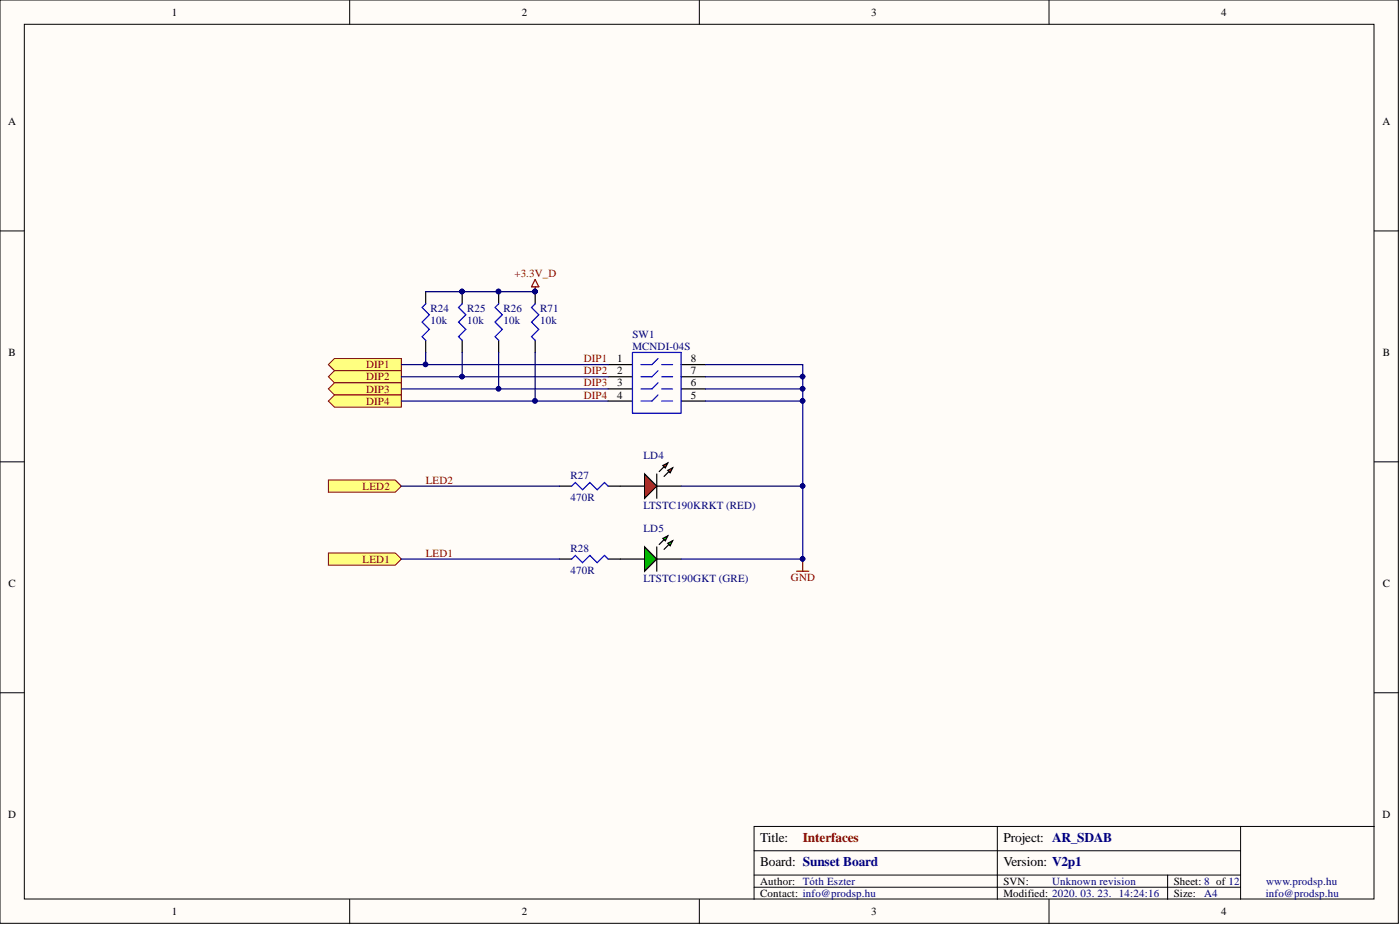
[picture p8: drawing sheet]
<svg xmlns="http://www.w3.org/2000/svg" width="292mm" height="193mm" viewBox="0 0 292 193" stroke-linecap="round" stroke-linejoin="round" font-family="sans-serif">
<defs><g id="words">
<g font-size="2.8">
<text x="158.6" y="175.6">Title:</text>
<text x="209.4" y="175.6">Project: AR_SDAB</text>
<text x="158.6" y="180.7">Board: Sunset Board</text>
<text x="209.4" y="180.7">Version: V2p1</text>
</g>
<text font-size="2.8" fill="#800000" x="167.5" y="175.6">Interfaces</text>
<g font-size="2.3">
<text x="35.9" y="3.3">1</text>
<text x="108.9" y="3.3">2</text>
<text x="181.8" y="3.3">3</text>
<text x="254.8" y="3.3">4</text>
<text x="1.7" y="26.1">A</text>
<text x="288.4" y="26.1">A</text>
<text x="1.8" y="74.3">B</text>
<text x="128.7" y="75.6">1</text>
<text x="144.1" y="75.6">8</text>
<text x="288.5" y="74.3">B</text>
<text x="128.7" y="78.1">2</text>
<text x="128.7" y="80.6">3</text>
<text x="128.7" y="83.2">4</text>
<text x="144.1" y="83.2">5</text>
<text x="144.1" y="80.6">6</text>
<text x="144.1" y="78.1">7</text>
<text x="1.8" y="122.5">C</text>
<text x="288.5" y="122.5">C</text>
<text x="1.7" y="170.6">D</text>
<text x="288.4" y="170.6">D</text>
<text x="158.6" y="184.6">Author: Tóth Eszter</text>
<text x="209.4" y="184.6">SVN:</text>
<text x="244.9" y="184.6">Sheet: 8 of 12</text>
<text x="35.9" y="190.9">1</text>
<text x="108.9" y="190.9">2</text>
<text x="158.6" y="187.1">Contact: info@prodsp.hu</text>
<text x="181.8" y="190.9">3</text>
<text x="209.4" y="187.1">Modified: 2020. 03. 23. 14:24:16</text>
<text x="244.9" y="187.1">Size:</text>
<text x="254.8" y="190.9">4</text>
</g>
<g font-size="2.3" fill="#800000">
<text x="107.3" y="57.8">+3.3V_D</text>
<text x="76.4" y="76.8">DIP1</text>
<text x="121.8" y="75.6">DIP1</text>
<text x="76.4" y="79.4">DIP2</text>
<text x="76.4" y="81.9">DIP3</text>
<text x="121.8" y="78.1">DIP2</text>
<text x="121.8" y="80.6">DIP3</text>
<text x="121.8" y="83.2">DIP4</text>
<text x="76.4" y="84.4">DIP4</text>
<text x="88.8" y="100.9">LED2</text>
<text x="75.6" y="102.2">LED2</text>
<text x="75.6" y="117.4">LED1</text>
<text x="88.8" y="116.1">LED1</text>
<text x="165" y="121.2">GND</text>
</g>
<g font-size="2.3" fill="#000080">
<text x="89.8" y="65.2">R24</text>
<text x="97.4" y="65.2">R25</text>
<text x="105.1" y="65.2">R26</text>
<text x="112.7" y="65.2">R71</text>
<text x="89.8" y="67.7">10k</text>
<text x="97.4" y="67.7">10k</text>
<text x="105.1" y="67.7">10k</text>
<text x="112.7" y="67.7">10k</text>
<text x="132" y="70.5">SW1</text>
<text x="132" y="73">MCNDI-04S</text>
<text x="134.2" y="95.8">LD4</text>
<text x="119" y="99.9">R27</text>
<text x="119" y="104.5">470R</text>
<text x="134.2" y="106.2">LTSTC190KRKT (RED)</text>
<text x="134.2" y="111.1">LD5</text>
<text x="119" y="115.1">R28</text>
<text x="119" y="119.7">470R</text>
<text x="134.2" y="121.4">LTSTC190GKT (GRE)</text>
<text x="219.5" y="184.6">Unknown revision</text>
<text x="264.2" y="184.6">www.prodsp.hu</text>
<text x="251.2" y="187.1">A4</text>
<text x="264.1" y="187.1">info@prodsp.hu</text>
</g>
</g></defs>
<g fill="#fffcf8" stroke="#000" stroke-width=".21">
<path d="M0 0h291.8v192.6h-291.8z"/>
<path d="M5.1 5.1h281.6v182.4h-281.6z"/>
</g>
<g fill="none" stroke="#000" stroke-width=".21">
<path d="M73 0v5.1M145.9 0v5.1M218.9 0v5.1M0 48.2h5.1M286.8 48.2h5M0 96.3h5.1M286.8 96.3h5M0 144.5h5.1M286.8 144.5h5M157.3 177.5h101.5M208.1 172.4v15.2M258.8 172.4h-101.5v15.2"/>
<path d="M286.8 172.4h-28v15.2M73 187.6v5.1M145.9 187.6v5.1M157.3 182.6h101.5M157.3 185.1h101.5M218.9 187.6v5.1M243.6 182.6v5"/>
</g>
<path d="M126.9 76.1h5.1M126.9 78.6h5.1M142.1 76.1h5.1M142.1 78.6h5.1M126.9 81.1h5.1M126.9 83.7h5.1M142.1 81.1h5.1M142.1 83.7h5.1M129.4 101.4h5.1M137 101.4h5.1" fill="none" stroke="#000" stroke-width=".25"/>
<path d="M132 73.5h10.1v12.7h-10.1zM137.3 79.9l-1.3 1.2h-2.3M137.3 77.3l-1.3 1.3h-2.3M137.3 74.8l-1.3 1.3h-2.3M138 78.6h2.3M138 76.1h2.3M137.3 82.4l-1.3 1.3h-2.3M138 83.7h2.3M138 81.1h2.3" fill="none" stroke="#00f" stroke-width=".25"/>
<path d="M134.5 98.9l2.5 2.5-2.5 2.6z" fill="#ee0e22"/>
<path d="M134.5 98.9l2.5 2.5-2.5 2.6zM139.3 96.6l-1.8 1.8M140.3 97.6l-1.7 1.8" fill="none" stroke="#000" stroke-width=".25"/>
<path d="M139.3 98.1l1-.5-.5 1z" fill="#ee0e22"/>
<path d="M139.3 98.1l1-.5-.5 1z" fill="none" stroke="#000" stroke-width=".25"/>
<path d="M138.3 97.1l1-.5-.5 1z" fill="#ee0e22"/>
<path d="M137 98.9v5.1M138.3 97.1l1-.5-.5 1zM129.4 116.6h5.1M137 116.6h5.1" fill="none" stroke="#000" stroke-width=".25"/>
<path d="M134.5 114.1l2.5 2.5-2.5 2.6z" fill="#00bf00"/>
<path d="M134.5 114.1l2.5 2.5-2.5 2.6zM139.3 111.8l-1.8 1.8M140.3 112.8l-1.7 1.8" fill="none" stroke="#000" stroke-width=".25"/>
<path d="M139.3 113.3l1-.5-.5 1z" fill="#00bf00"/>
<path d="M139.3 113.3l1-.5-.5 1z" fill="none" stroke="#000" stroke-width=".25"/>
<path d="M138.3 112.3l1-.5-.5 1z" fill="#00bf00"/>
<path d="M137 114.1v5.1M138.3 112.3l1-.5-.5 1z" fill="none" stroke="#000" stroke-width=".25"/>
<g fill="#ffff80" stroke="#800000" stroke-width=".21">
<path d="M68.5 76.1l1.3-1.3h13.9v2.5h-13.9z" fill-rule="evenodd"/>
<path d="M68.5 78.6l1.3-1.3h13.9v2.6h-13.9z" fill-rule="evenodd"/>
<path d="M68.5 81.1l1.3-1.2h13.9v2.5h-13.9z" fill-rule="evenodd"/>
<path d="M68.5 115.4h14l1.2 1.2-1.2 1.3h-14z" fill-rule="evenodd"/>
<path d="M68.5 100.1h14l1.2 1.3-1.2 1.3h-14z" fill-rule="evenodd"/>
</g>
<path d="M116.7 101.4h2.6M116.7 116.6h2.6M126.9 101.4h2.5M126.9 116.6h2.5" fill="none" stroke="#000" stroke-width=".25"/>
<path d="M119.3 101.4l.7-.7 1.6 1.5 1.5-1.5 1.5 1.5 1.5-1.5 .8 .7M119.3 116.6l.7-.7 1.6 1.5 1.5-1.5 1.5 1.5 1.5-1.5 .8 .7" fill="none" stroke="#00f" stroke-width=".25"/>
<path d="M111.7 58.3l.7 1.5h-1.5zM111.7 59.8v1M166.2 119.2h2.6M167.5 116.6v2.6" fill="none" stroke="#800000" stroke-width=".25"/>
<g fill="#000080" stroke="#000080" stroke-width=".21">
<circle cx="111.6" cy="60.8" r=".47"/>
<circle cx="167.4" cy="116.6" r=".47"/>
</g>
<path d="M68.5 83.7l1.3-1.3h13.9v2.5h-13.9z" fill-rule="evenodd" fill="#ffff80" stroke="#800000" stroke-width=".21"/>
<path d="M88.8 60.8v2.6M88.8 71v2.5M96.4 60.8v2.6M96.4 71v2.5M104 60.8v2.6M104 71v2.5M111.7 60.8v2.6M111.7 71v2.5" fill="none" stroke="#000" stroke-width=".25"/>
<path d="M88.8 63.4l-.7 .7 1.5 1.6-1.5 1.5 1.5 1.5-1.5 1.5 .7 .8M96.4 63.4l-.7 .7 1.5 1.6-1.5 1.5 1.5 1.5-1.5 1.5 .7 .8M104 63.4l-.7 .7 1.5 1.6-1.5 1.5 1.5 1.5-1.5 1.5 .7 .8M111.7 63.4l-.8 .7 1.5 1.6-1.5 1.5 1.5 1.5-1.5 1.5 .8 .8" fill="none" stroke="#00f" stroke-width=".25"/>
<g fill="#000080" stroke="#000080" stroke-width=".21">
<circle cx="96.4" cy="60.8" r=".47"/>
<circle cx="104" cy="60.8" r=".47"/>
<circle cx="111.6" cy="60.8" r=".47"/>
<circle cx="167.4" cy="116.6" r=".47"/>
<circle cx="167.4" cy="101.4" r=".47"/>
<circle cx="167.4" cy="78.6" r=".47"/>
<circle cx="167.4" cy="81.1" r=".47"/>
<circle cx="88.8" cy="76" r=".47"/>
<circle cx="96.4" cy="78.6" r=".47"/>
<circle cx="104" cy="81.1" r=".47"/>
<circle cx="167.4" cy="83.6" r=".47"/>
<circle cx="111.6" cy="83.6" r=".47"/>
</g>
<g fill="none" stroke="#000080" stroke-width=".25">
<path d="M83.7 76.1h43.2M83.7 78.6h43.2M88.8 60.8h22.9M88.8 73.5v2.6M96.4 73.5v5.1M104 73.5v7.6M111.7 73.5v10.2M147.2 76.1h20.3v25.3M147.2 78.6h20.3M83.7 81.1h43.2M83.7 83.7h43.2M147.2 81.1h20.3"/>
<path d="M147.2 83.7h20.3M83.7 116.6h33M83.7 101.4h33M142.1 101.4h25.4v15.2h-25.4"/>
</g>
<use href="#words"/>
</svg>
